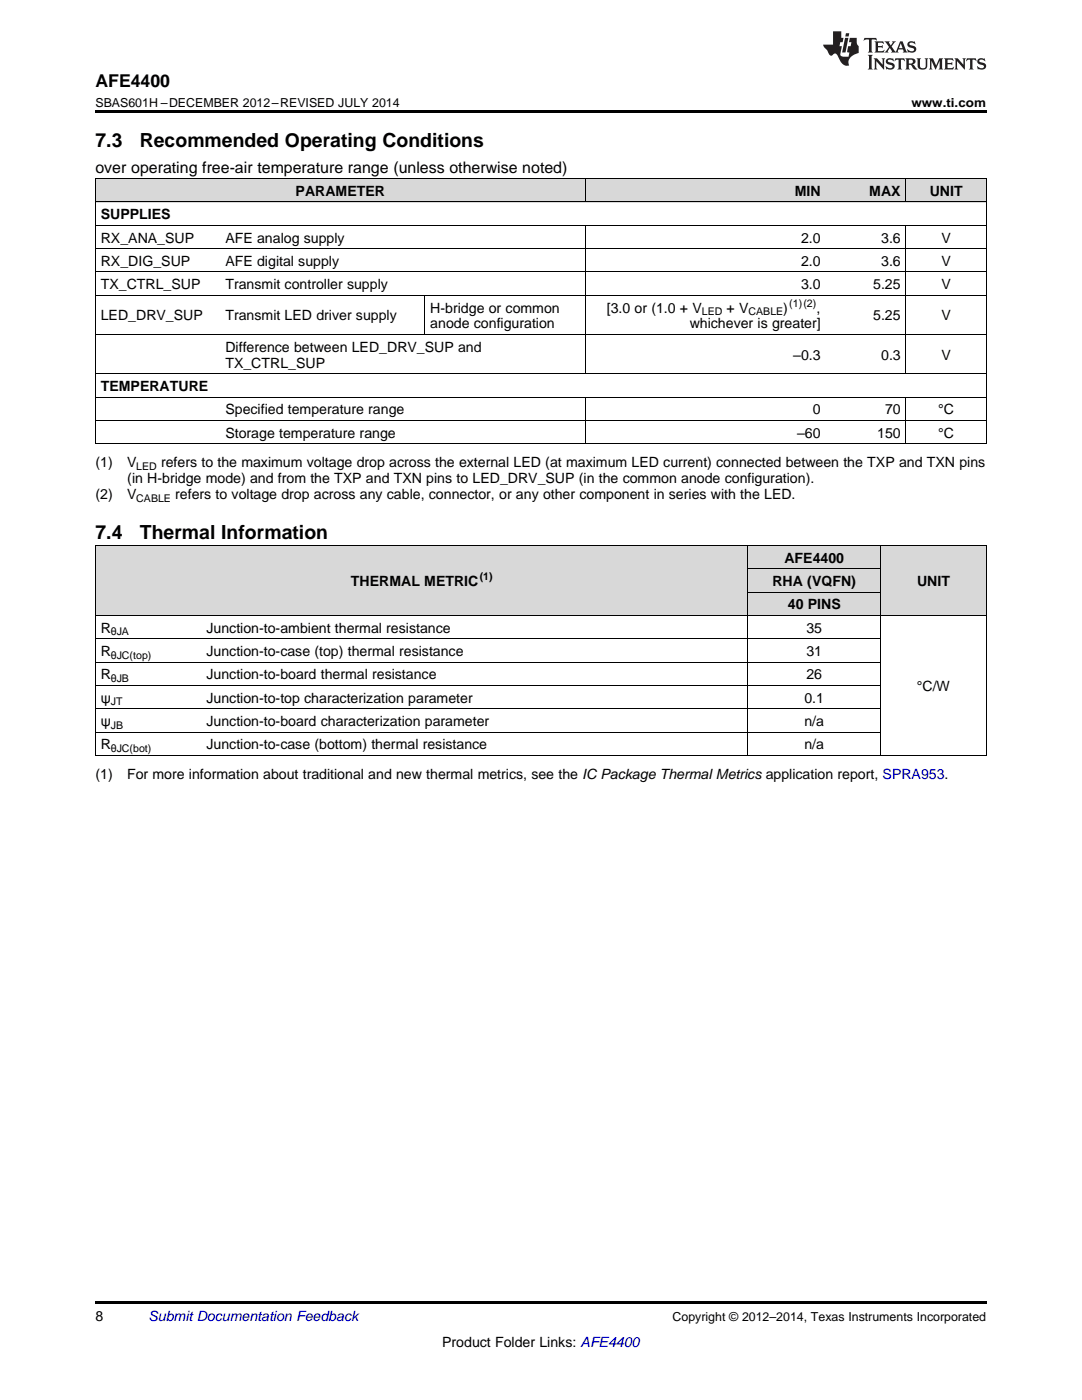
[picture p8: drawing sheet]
<svg xmlns="http://www.w3.org/2000/svg" width="216mm" height="279mm" viewBox="0 0 216 279" stroke-linecap="round" stroke-linejoin="round" font-family="sans-serif">
<defs><g id="words">
<g font-size="3.9">
<text x="19" y="29.3">7.3</text>
<text x="27.9" y="29.3">Recommended Operating Conditions</text>
<text x="19" y="107.6">7.4</text>
<text x="27.9" y="107.6">Thermal Information</text>
</g>
<text font-size="3.5" x="19" y="17.3">AFE4400</text>
<text font-size="3.2" x="19" y="34.4">over operating free-air temperature range (unless otherwise noted)</text>
<g font-size="2.8">
<text x="59" y="39.1">PARAMETER</text>
<text x="158.6" y="39.1">MIN</text>
<text x="173.5" y="39.1">MAX</text>
<text x="185.5" y="39.1">UNIT</text>
<text x="20.1" y="43.7">SUPPLIES</text>
<text x="20.1" y="48.4">RX_ANA_SUP</text>
<text x="20.1" y="53.1">RX_DIG_SUP</text>
<text x="45" y="48.4">AFE analog supply</text>
<text x="45" y="53.1">AFE digital supply</text>
<text x="159.8" y="48.4">2.0</text>
<text x="159.8" y="53.1">2.0</text>
<text x="175.8" y="48.4">3.6</text>
<text x="175.8" y="53.1">3.6</text>
<text x="187.9" y="48.4">V</text>
<text x="187.9" y="53.1">V</text>
<text x="20.1" y="57.7">TX_CTRL_SUP</text>
<text x="45" y="57.7">Transmit controller supply</text>
<text x="159.8" y="57.7">3.0</text>
<text x="174.2" y="57.7">5.25</text>
<text x="187.9" y="57.7">V</text>
<text x="20.1" y="64">LED_DRV_SUP</text>
<text x="45" y="64">Transmit LED driver supply</text>
<text x="85.9" y="62.4">H-bridge or common</text>
<text x="85.9" y="65.5">anode configuration</text>
<text x="121.1" y="62.4">[3.0 or (1.0 + V</text>
<text x="137.6" y="65.5">whichever is greater]</text>
<text x="145" y="62.4">+ V</text>
<text x="156.3" y="62.4">)</text>
<text x="162.9" y="62.4">,</text>
<text x="174.2" y="64">5.25</text>
<text x="187.9" y="64">V</text>
<text x="45" y="70.2">Difference between LED_DRV_SUP and</text>
<text x="158.3" y="71.8">–0.3</text>
<text x="175.8" y="71.8">0.3</text>
<text x="187.9" y="71.8">V</text>
<text x="45" y="73.4">TX_CTRL_SUP</text>
<text x="20.1" y="78">TEMPERATURE</text>
<text x="45" y="82.7">Specified temperature range</text>
<text x="162.2" y="82.7">0</text>
<text x="176.6" y="82.7">70</text>
<text x="187.2" y="82.7">°C</text>
<text x="45" y="87.3">Storage temperature range</text>
<text x="159.1" y="87.3">–60</text>
<text x="175" y="87.3">150</text>
<text x="187.2" y="87.3">°C</text>
<text x="19" y="93.2">(1)</text>
<text x="25.4" y="93.2">V</text>
<text x="32.1" y="93.2">refers to the maximum voltage drop across the external LED (at maximum LED current) connected between the TXP and TXN pins</text>
<text x="19" y="99.6">(2)</text>
<text x="25.4" y="99.6">V</text>
<text x="25.4" y="96.4">(in H-bridge mode) and from the TXP and TXN pins to LED_DRV_SUP (in the common anode configuration).</text>
<text x="35" y="99.6">refers to voltage drop across any cable, connector, or any other component in series with the LED.</text>
<text x="156.5" y="112.3">AFE4400</text>
<text x="70" y="116.9">THERMAL METRIC</text>
<text x="154.1" y="116.9">RHA (VQFN)</text>
<text x="183" y="116.9">UNIT</text>
<text x="157.2" y="121.6">40 PINS</text>
<text x="20.1" y="126.3">R</text>
<text x="20.1" y="130.9">R</text>
<text x="41.2" y="126.3">Junction-to-ambient thermal resistance</text>
<text x="41.2" y="130.9">Junction-to-case (top) thermal resistance</text>
<text x="160.9" y="126.3">35</text>
<text x="160.9" y="130.9">31</text>
<text x="20.1" y="135.6">R</text>
<text x="41.2" y="135.6">Junction-to-board thermal resistance</text>
<text x="160.9" y="135.6">26</text>
<text x="183" y="137.9">°C/W</text>
<text x="20.1" y="140.2">ψ</text>
<text x="41.2" y="140.2">Junction-to-top characterization parameter</text>
<text x="160.5" y="140.2">0.1</text>
<text x="20.1" y="144.9">ψ</text>
<text x="20.1" y="149.5">R</text>
<text x="41.2" y="144.9">Junction-to-board characterization parameter</text>
<text x="41.2" y="149.5">Junction-to-case (bottom) thermal resistance</text>
<text x="160.5" y="144.9">n/a</text>
<text x="160.5" y="149.5">n/a</text>
<text x="19" y="155.4">(1)</text>
<text x="25.4" y="155.4">For more information about traditional and new thermal metrics, see the IC Package Thermal Metrics application report, SPRA953.</text>
<text x="19" y="263.6">8</text>
<text x="88.2" y="268.9">Product Folder Links: AFE4400</text>
</g>
<text font-size="2.8" fill="#0000c8" x="29.6" y="263.6">Submit Documentation Feedback</text>
<g font-size="2.5">
<text x="19" y="21.4">SBAS601H –DECEMBER 2012–REVISED JULY 2014</text>
<text x="181.9" y="21.4">www.ti.com</text>
<text x="134.2" y="263.6">Copyright © 2012–2014, Texas Instruments Incorporated</text>
</g>
<g font-size="2.1">
<text x="140.1" y="62.9">LED</text>
<text x="149.4" y="62.9">CABLE</text>
<text x="157.5" y="61.2">(1)(2)</text>
<text x="27.2" y="93.8">LED</text>
<text x="27.2" y="100.1">CABLE</text>
<text x="95.7" y="115.8">(1)</text>
<text x="22.1" y="126.8">θJA</text>
<text x="22.1" y="131.5">θJC(top)</text>
<text x="22.1" y="136.1">θJB</text>
<text x="22.1" y="140.8">JT</text>
<text x="22.1" y="145.5">JB</text>
<text x="22.1" y="150.1">θJC(bot)</text>
</g>
</g></defs>
<g fill="#d8d8d8">
<path d="M19 108.9h21.1v14h-21.1z"/>
<path d="M40.1 108.9h109.2v14h-109.2z"/>
<path d="M149.3 118.2h26.4v4.7h-26.4z"/>
<path d="M175.7 108.9h21.1v14h-21.1z"/>
<path d="M149.3 113.6h26.4v4.6h-26.4z"/>
<path d="M149.3 108.9h26.4v4.7h-26.4z"/>
<path d="M19 35.7h24.9v4.7h-24.9z"/>
<path d="M43.9 35.7h40.9v4.7h-40.9z"/>
<path d="M84.8 35.7h32v4.7h-32z"/>
<path d="M116.8 35.7h48v4.7h-48z"/>
<path d="M164.8 35.7h16v4.7h-16z"/>
<path d="M180.8 35.7h16v4.7h-16z"/>
</g>
<path d="M19 22h177.8v.5h-177.8zM19 88.6h.2zM84.7 88.6h.1zM116.7 88.6h.1zM164.7 88.6h.1zM180.7 88.6h.1zM196.7 88.6h.1zM19 150.8h.2zM149.2 150.8h.1zM175.6 150.8h.1zM196.7 150.8h.1zM19 259.7h177.8v.5h-177.8z" fill="#000"/>
<g fill="none" stroke="#000" stroke-width=".2">
<path d="M19 35.6l177.8 .1v52.9M19.1 35.7v52.9M116.8 35.7v4.7M180.8 35.7v4.7M19 58.9h177.8M19 54.3h177.8M19 49.6h177.8M19 45h177.8M19 40.3h177.8M84.8 58.9v7.9M116.8 45v29.6M180.8 45v29.6"/>
<path d="M19 79.3h177.8M19 74.6h177.8M19 66.8h177.8M116.8 79.3v9.3M180.8 79.3v9.3M19 88.6h177.8M19 83.9h177.8M19 108.8h177.8M19.1 108.9v41.9M149.2 108.9v41.9M149.3 118.2h26.4M149.3 113.5h26.4"/>
<path d="M175.7 108.9v41.9M196.8 108.9v41.9M19 136.8h156.7M19 132.1h156.7M19 127.5h156.7M19 122.8h177.8M19 150.8h177.8M19 146.1h156.7M19 141.4h156.7"/>
</g>
<g fill="#231f20">
<path d="M172.5 7.6l-.1 .5 .4-.2h.6v.1v2.1l-.2 .4h.9l-.2-.4v-2.1l.1-.1h.5l.5 .2-.2-.5zM174.5 8.3l.2 .3v1.5l-.2 .4h1.8l.2-.6a1.04 1.04 0 0 1-1.3 .2v-.7h.6l.3 .2v-.6l-.3 .2h-.6v-.6l.8-.1 .4 .3-.2-.5zM176.5 8.3l.9 1.1-.9 1.1h.8l-.2-.2 .4-.7 .5 .7-.2 .2h1.5l-.2-.2 .2-.4h.9l.1 .4-.2 .2h1l-.3-.3-.7-1.9h-.5l-.9 2-.8-1 .9-1h-.8l.1 .3-.4 .5-.3-.6 .1-.2zM179.7 8.6l.4 1h-.7zM181.3 8.4a.63 .63 0 0 0-.2 .7 .63 .63 0 0 0 .6 .4l.6 .2 .1 .2a.75 .75 0 0 1-.7 .4 .75 .75 0 0 1-.6-.5l.1 .7 .1-.1a1.11 1.11 0 0 0 1.5-.6 1.13 1.13 0 0 0-1.2-.8l-.1-.4a1.04 1.04 0 0 1 1.2 .2l-.2-.5-.2 .1-.4-.2zM173.2 10.9l.2 .4v2.2l-.2 .4h1l-.3-.4v-2.2l.3-.4zM174.3 11.6l.3 .4v1.5l-.3 .4h.8l-.2-.4v-1.3l1.5 1.7v-1.9l.2-.4h-.7l.2 .4v.9l-1.1-1.3zM177 11.8a.62 .62 0 0 0-.2 .7 .62 .62 0 0 0 .6 .4l.6 .1 .1 .3a.76 .76 0 0 1-.7 .3 .76 .76 0 0 1-.7-.4l.2 .7 .1-.1a1.11 1.11 0 0 0 1.5-.6 1.13 1.13 0 0 0-1.2-.8l-.1-.4a1.04 1.04 0 0 1 1.2 .2l-.2-.6-.2 .1-.5-.1zM178.7 11.6l-.2 .6a.61 .61 0 0 1 .8-.3v1.6l-.2 .4h.9l-.2-.4v-1.6a.63 .63 0 0 1 .7 .3l-.1-.6zM180.6 11.6l.3 .4v1.5l-.3 .4h1l-.2-.2-.1-.8 .6 .2a.76 .76 0 0 0 1.2 .7l-1-1a.58 .58 0 0 0 .6-.5 .58 .58 0 0 0-.5-.6zM181.4 11.9h.1a.45 .45 0 0 1 .5 .1 .45 .45 0 0 1 .1 .5l-.8 .2zM182.9 11.6l.2 .2a2.17 2.17 0 0 0 .3 1.9 .99 .99 0 0 0 1.6-.6v-1.1l.2-.4h-.7l.2 .2a1.92 1.92 0 0 1-.2 1.8 .6 .6 0 0 1-.9-.5v-1.1l.2-.4zM185.4 11.6l.2 .4v1.5l-.2 .4h.7l-.2-.4v-1.4l.8 1.8 .8-1.8v1.4l-.2 .4h.9l-.2-.4v-1.5l.2-.4h-.8l-.6 1.5-.6-1.5zM188.4 11.6l.2 .4v1.5l-.2 .4h1.8l.1-.6a1.04 1.04 0 0 1-1.2 .1v-.6h.5l.4 .2v-.6l-.4 .2h-.5v-.7h.8l.3 .3-.1-.6zM190.5 11.6l.2 .4v1.5l-.2 .4h.7l-.2-.4v-1.3l1.5 1.7v-1.9l.2-.4h-.7l.2 .4v.9l-1.1-1.3zM192.9 11.6l-.1 .6a.61 .61 0 0 1 .7-.3l.1 1.6-.3 .4h1l-.3-.4 .1-1.6a.63 .63 0 0 1 .7 .3l-.1-.6zM195.2 11.8a.62 .62 0 0 0-.2 .7 .62 .62 0 0 0 .6 .4l.6 .1 .1 .3a.76 .76 0 0 1-.7 .3 .76 .76 0 0 1-.6-.4l.1 .7 .1-.1a1.11 1.11 0 0 0 1.6-.6 1.13 1.13 0 0 0-1.3-.8l-.1-.4a1.04 1.04 0 0 1 1.2 .2l-.1-.6-.2 .1-.5-.1z"/>
<path d="M166.2 6.3v2.6h-1.9v.4l.8 .9a.91 .91 0 0 0 1 .8 .56 .56 0 0 1 .5-.3 .56 .56 0 0 1 .5 .3l.4 .8a1.53 1.53 0 0 0 1.9 1.2 1.54 1.54 0 0 1 1-2.1l.9-.3v-1.4a1.52 1.52 0 0 1-.4-1.6h-1.3l-.2 .8h.5l-.2 .8h-.5l-.1 1v.2l.4 .1-.2 .8a1.93 1.93 0 0 1-1.6-.3l.3-1.8h-.5l.2-.8h.4l.2-.8h-.4v-1.3zM168.6 7.6l-.6 2.9h.7l.6-2.9zM168.8 6.6l-.1 .7h.6l.2-.7z"/>
</g>
<use href="#words"/>
</svg>
